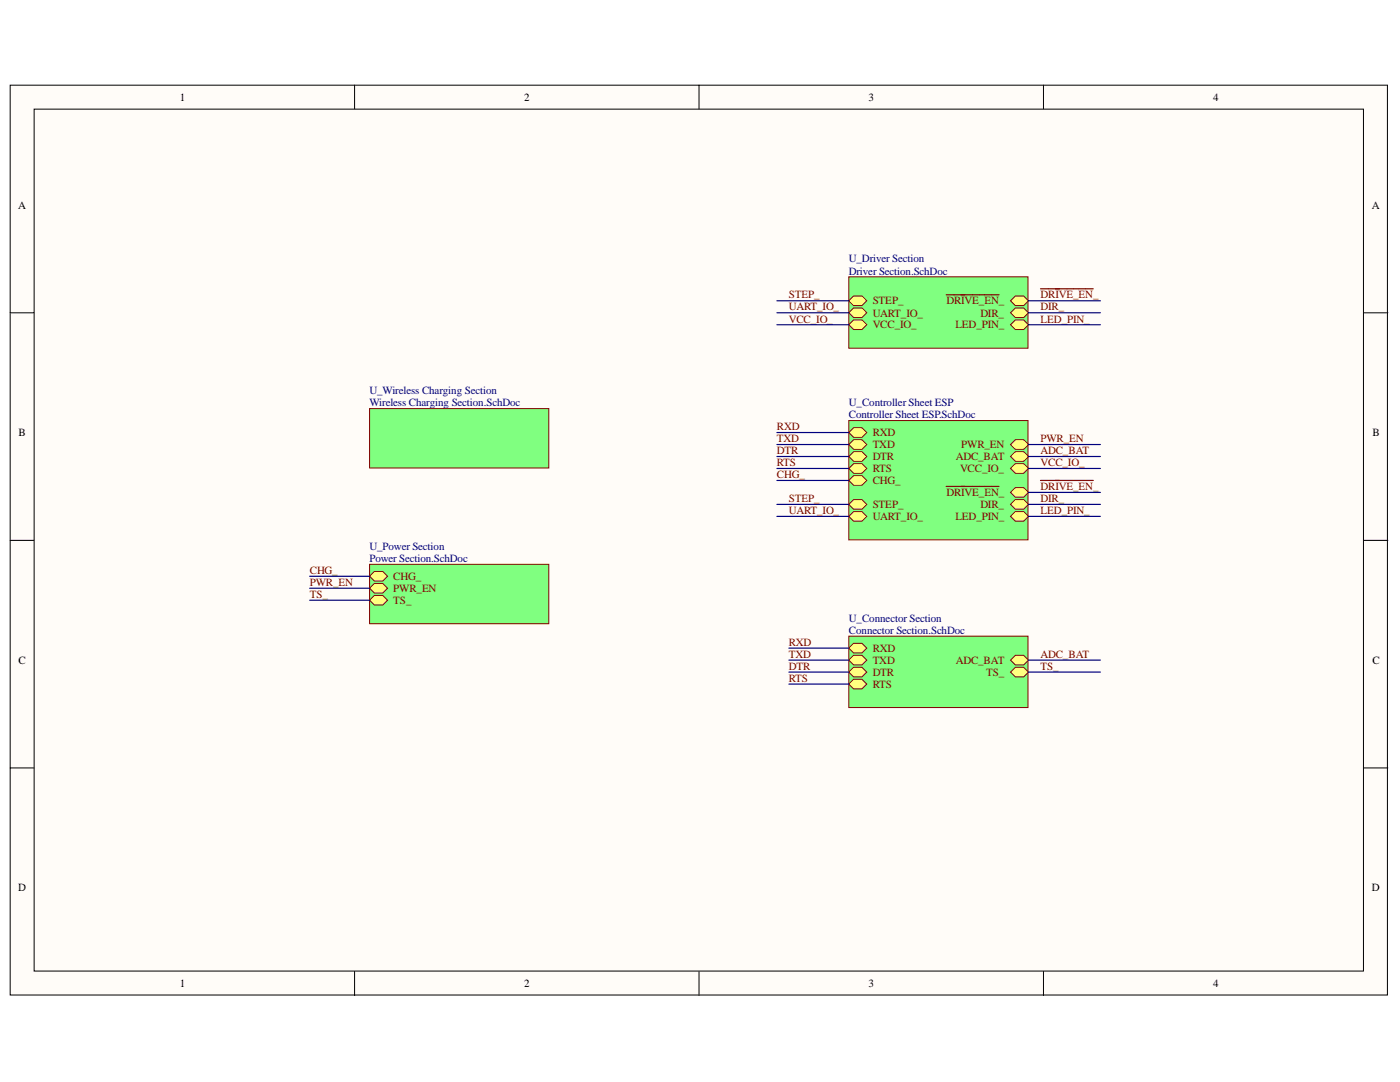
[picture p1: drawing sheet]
<svg xmlns="http://www.w3.org/2000/svg" width="279mm" height="216mm" viewBox="0 0 279 216" stroke-linecap="round" stroke-linejoin="round" font-family="sans-serif">
<defs><g id="words">
<g font-size="2.2">
<text x="35.9" y="20.1">1</text>
<text x="104.6" y="20.1">2</text>
<text x="173.3" y="20.1">3</text>
<text x="242.1" y="20.1">4</text>
<text x="3.6" y="41.6">A</text>
<text x="273.8" y="41.6">A</text>
<text x="3.7" y="87">B</text>
<text x="273.9" y="87">B</text>
<text x="3.7" y="132.4">C</text>
<text x="273.9" y="132.4">C</text>
<text x="3.6" y="177.8">D</text>
<text x="273.8" y="177.8">D</text>
<text x="35.9" y="196.9">1</text>
<text x="104.6" y="196.9">2</text>
<text x="173.3" y="196.9">3</text>
<text x="242.1" y="196.9">4</text>
</g>
<g font-size="2.2" fill="#000080">
<text x="169.4" y="52.4">U_Driver Section</text>
<text x="169.4" y="54.8">Driver Section.SchDoc</text>
<text x="73.8" y="78.6">U_Wireless Charging Section</text>
<text x="73.8" y="81.1">Wireless Charging Section.SchDoc</text>
<text x="169.4" y="81.1">U_Controller Sheet ESP</text>
<text x="169.4" y="83.5">Controller Sheet ESP.SchDoc</text>
<text x="73.8" y="109.8">U_Power Section</text>
<text x="73.8" y="112.1">Power Section.SchDoc</text>
<text x="169.4" y="124.1">U_Connector Section</text>
<text x="169.4" y="126.5">Connector Section.SchDoc</text>
</g>
<g font-size="2.2" fill="#800000">
<text x="157.4" y="59.5">STEP_</text>
<text x="207.7" y="59.5">DRIVE_EN_</text>
<text x="157.4" y="61.9">UART_IO_</text>
<text x="157.4" y="64.4">VCC_IO_</text>
<text x="174.2" y="60.7">STEP_</text>
<text x="174.2" y="63.2">UART_IO_</text>
<text x="174.2" y="65.5">VCC_IO_</text>
<text x="188.9" y="60.7">DRIVE_EN_</text>
<text x="190.7" y="65.5">LED_PIN_</text>
<text x="195.7" y="63.2">DIR_</text>
<text x="207.7" y="61.9">DIR_</text>
<text x="207.7" y="64.4">LED_PIN_</text>
<text x="155" y="85.8">RXD</text>
<text x="155" y="88.2">TXD</text>
<text x="174.2" y="87">RXD</text>
<text x="174.2" y="89.4">TXD</text>
<text x="191.8" y="89.4">PWR_EN</text>
<text x="207.7" y="88.2">PWR_EN</text>
<text x="155" y="90.7">DTR</text>
<text x="155" y="93">RTS</text>
<text x="155" y="95.4">CHG_</text>
<text x="174.2" y="91.8">DTR</text>
<text x="174.2" y="94.2">RTS</text>
<text x="190.7" y="91.8">ADC_BAT</text>
<text x="191.6" y="94.2">VCC_IO_</text>
<text x="207.7" y="90.7">ADC_BAT</text>
<text x="207.7" y="93">VCC_IO_</text>
<text x="157.4" y="100.2">STEP_</text>
<text x="174.2" y="101.4">STEP_</text>
<text x="174.2" y="96.6">CHG_</text>
<text x="188.9" y="99">DRIVE_EN_</text>
<text x="195.7" y="101.4">DIR_</text>
<text x="207.7" y="100.2">DIR_</text>
<text x="207.7" y="97.8">DRIVE_EN_</text>
<text x="157.4" y="102.6">UART_IO_</text>
<text x="174.2" y="103.8">UART_IO_</text>
<text x="190.7" y="103.8">LED_PIN_</text>
<text x="207.7" y="102.6">LED_PIN_</text>
<text x="61.8" y="119.3">TS_</text>
<text x="61.8" y="116.9">PWR_EN</text>
<text x="61.8" y="114.5">CHG_</text>
<text x="78.5" y="118.1">PWR_EN</text>
<text x="78.5" y="115.7">CHG_</text>
<text x="78.5" y="120.5">TS_</text>
<text x="157.4" y="128.9">RXD</text>
<text x="157.4" y="131.2">TXD</text>
<text x="174.2" y="130.1">RXD</text>
<text x="207.7" y="131.2">ADC_BAT</text>
<text x="157.4" y="133.6">DTR</text>
<text x="157.4" y="136.1">RTS</text>
<text x="174.2" y="132.4">TXD</text>
<text x="174.2" y="134.8">DTR</text>
<text x="174.2" y="137.2">RTS</text>
<text x="190.7" y="132.4">ADC_BAT</text>
<text x="196.8" y="134.8">TS_</text>
<text x="207.7" y="133.6">TS_</text>
</g>
</g></defs>
<g fill="#fffcf8" stroke="#000" stroke-width=".2">
<path d="M2 17h274.9v181.5h-274.9z"/>
<path d="M6.8 21.8h265.3v172h-265.3z"/>
</g>
<path d="M70.8 17v4.8M139.5 17v4.8M208.2 17v4.8M2 62.4h4.8M272.2 62.4h4.8M2 107.8h4.8M272.2 107.8h4.8M2 153.2h4.8M272.2 153.2h4.8M70.8 193.9v4.7M139.5 193.9v4.7M208.2 193.9v4.7" fill="none" stroke="#000" stroke-width=".2"/>
<path d="M73.8 112.6h35.7v11.9h-35.7z" fill="#80ff80" stroke="#800000" stroke-width=".2"/>
<path d="M73.8 117.4l.9-1h1.7l.9 1-.9 .9h-1.7z" fill-rule="evenodd" fill="#ffff80"/>
<path d="M73.8 117.4l.9-1h1.7l.9 1-.9 .9h-1.7z" fill="none" stroke="#800000" stroke-width=".2"/>
<path d="M73.8 119.8l.9-1h1.7l.9 1-.9 .9h-1.7z" fill-rule="evenodd" fill="#ffff80"/>
<path d="M73.8 119.8l.9-1h1.7l.9 1-.9 .9h-1.7z" fill="none" stroke="#800000" stroke-width=".2"/>
<path d="M73.8 115l.9-1h1.7l.9 1-.9 .9h-1.7z" fill-rule="evenodd" fill="#ffff80"/>
<path d="M73.8 115l.9-1h1.7l.9 1-.9 .9h-1.7z" fill="none" stroke="#800000" stroke-width=".2"/>
<g fill="#80ff80" stroke="#800000" stroke-width=".2">
<path d="M73.8 81.5h35.7v11.9h-35.7z"/>
<path d="M169.4 83.9h35.8v23.8h-35.8z"/>
</g>
<path d="M169.4 86.3l1-.9h1.6l1 .9-1 1h-1.6z" fill-rule="evenodd" fill="#ffff80"/>
<path d="M169.4 86.3l1-.9h1.6l1 .9-1 1h-1.6z" fill="none" stroke="#800000" stroke-width=".2"/>
<path d="M169.4 88.7l1-1h1.6l1 1-1 1h-1.6z" fill-rule="evenodd" fill="#ffff80"/>
<path d="M169.4 88.7l1-1h1.6l1 1-1 1h-1.6z" fill="none" stroke="#800000" stroke-width=".2"/>
<path d="M169.4 91.1l1-1h1.6l1 1-1 .9h-1.6z" fill-rule="evenodd" fill="#ffff80"/>
<path d="M169.4 91.1l1-1h1.6l1 1-1 .9h-1.6z" fill="none" stroke="#800000" stroke-width=".2"/>
<path d="M169.4 93.5l1-1h1.6l1 1-1 .9h-1.6z" fill-rule="evenodd" fill="#ffff80"/>
<path d="M169.4 93.5l1-1h1.6l1 1-1 .9h-1.6z" fill="none" stroke="#800000" stroke-width=".2"/>
<path d="M201.7 100.6l.9-.9h1.7l1 .9-1 1h-1.7z" fill-rule="evenodd" fill="#ffff80"/>
<path d="M201.7 100.6l.9-.9h1.7l1 .9-1 1h-1.7z" fill="none" stroke="#800000" stroke-width=".2"/>
<path d="M169.4 103l1-.9h1.6l1 .9-1 1h-1.6z" fill-rule="evenodd" fill="#ffff80"/>
<path d="M169.4 103l1-.9h1.6l1 .9-1 1h-1.6z" fill="none" stroke="#800000" stroke-width=".2"/>
<path d="M201.7 88.7l.9-1h1.7l1 1-1 1h-1.7z" fill-rule="evenodd" fill="#ffff80"/>
<path d="M201.7 88.7l.9-1h1.7l1 1-1 1h-1.7z" fill="none" stroke="#800000" stroke-width=".2"/>
<path d="M201.7 91.1l.9-1h1.7l1 1-1 .9h-1.7z" fill-rule="evenodd" fill="#ffff80"/>
<path d="M201.7 91.1l.9-1h1.7l1 1-1 .9h-1.7z" fill="none" stroke="#800000" stroke-width=".2"/>
<path d="M201.7 98.3l.9-1h1.7l1 1-1 .9h-1.7z" fill-rule="evenodd" fill="#ffff80"/>
<path d="M201.7 98.3l.9-1h1.7l1 1-1 .9h-1.7z" fill="none" stroke="#800000" stroke-width=".2"/>
<path d="M188.8 97.1h10.6" fill="none" stroke="#800000" stroke-width=".24"/>
<path d="M169.4 100.6l1-.9h1.6l1 .9-1 1h-1.6z" fill-rule="evenodd" fill="#ffff80"/>
<path d="M169.4 100.6l1-.9h1.6l1 .9-1 1h-1.6z" fill="none" stroke="#800000" stroke-width=".2"/>
<path d="M169.4 95.9l1-1h1.6l1 1-1 .9h-1.6z" fill-rule="evenodd" fill="#ffff80"/>
<path d="M169.4 95.9l1-1h1.6l1 1-1 .9h-1.6z" fill="none" stroke="#800000" stroke-width=".2"/>
<path d="M201.7 103l.9-.9h1.7l1 .9-1 1h-1.7z" fill-rule="evenodd" fill="#ffff80"/>
<path d="M201.7 103l.9-.9h1.7l1 .9-1 1h-1.7z" fill="none" stroke="#800000" stroke-width=".2"/>
<path d="M201.7 93.5l.9-1h1.7l1 1-1 .9h-1.7z" fill-rule="evenodd" fill="#ffff80"/>
<path d="M201.7 93.5l.9-1h1.7l1 1-1 .9h-1.7z" fill="none" stroke="#800000" stroke-width=".2"/>
<path d="M169.4 126.9h35.8v14.3h-35.8z" fill="#80ff80" stroke="#800000" stroke-width=".2"/>
<path d="M169.4 129.3l1-.9h1.6l1 .9-1 1h-1.6z" fill-rule="evenodd" fill="#ffff80"/>
<path d="M169.4 129.3l1-.9h1.6l1 .9-1 1h-1.6z" fill="none" stroke="#800000" stroke-width=".2"/>
<path d="M169.4 131.7l1-.9h1.6l1 .9-1 1h-1.6z" fill-rule="evenodd" fill="#ffff80"/>
<path d="M169.4 131.7l1-.9h1.6l1 .9-1 1h-1.6z" fill="none" stroke="#800000" stroke-width=".2"/>
<path d="M169.4 134.1l1-.9h1.6l1 .9-1 1h-1.6z" fill-rule="evenodd" fill="#ffff80"/>
<path d="M169.4 134.1l1-.9h1.6l1 .9-1 1h-1.6z" fill="none" stroke="#800000" stroke-width=".2"/>
<path d="M169.4 136.5l1-1h1.6l1 1-1 1h-1.6z" fill-rule="evenodd" fill="#ffff80"/>
<path d="M169.4 136.5l1-1h1.6l1 1-1 1h-1.6z" fill="none" stroke="#800000" stroke-width=".2"/>
<path d="M201.7 131.7l.9-.9h1.7l1 .9-1 1h-1.7z" fill-rule="evenodd" fill="#ffff80"/>
<path d="M201.7 131.7l.9-.9h1.7l1 .9-1 1h-1.7z" fill="none" stroke="#800000" stroke-width=".2"/>
<path d="M201.7 134.1l.9-.9h1.7l1 .9-1 1h-1.7z" fill-rule="evenodd" fill="#ffff80"/>
<path d="M201.7 134.1l.9-.9h1.7l1 .9-1 1h-1.7z" fill="none" stroke="#800000" stroke-width=".2"/>
<path d="M169.4 55.2h35.8v14.3h-35.8z" fill="#80ff80" stroke="#800000" stroke-width=".2"/>
<path d="M169.4 60l1-.9h1.6l1 .9-1 1h-1.6z" fill-rule="evenodd" fill="#ffff80"/>
<path d="M169.4 60l1-.9h1.6l1 .9-1 1h-1.6z" fill="none" stroke="#800000" stroke-width=".2"/>
<path d="M201.7 62.4l.9-.9h1.7l1 .9-1 1h-1.7z" fill-rule="evenodd" fill="#ffff80"/>
<path d="M201.7 62.4l.9-.9h1.7l1 .9-1 1h-1.7z" fill="none" stroke="#800000" stroke-width=".2"/>
<path d="M169.4 62.4l1-.9h1.6l1 .9-1 1h-1.6z" fill-rule="evenodd" fill="#ffff80"/>
<path d="M169.4 62.4l1-.9h1.6l1 .9-1 1h-1.6z" fill="none" stroke="#800000" stroke-width=".2"/>
<path d="M201.7 60l.9-.9h1.7l1 .9-1 1h-1.7z" fill-rule="evenodd" fill="#ffff80"/>
<path d="M201.7 60l.9-.9h1.7l1 .9-1 1h-1.7z" fill="none" stroke="#800000" stroke-width=".2"/>
<path d="M188.8 58.8h10.6" fill="none" stroke="#800000" stroke-width=".24"/>
<path d="M201.7 64.8l.9-1h1.7l1 1-1 1h-1.7z" fill-rule="evenodd" fill="#ffff80"/>
<path d="M201.7 64.8l.9-1h1.7l1 1-1 1h-1.7z" fill="none" stroke="#800000" stroke-width=".2"/>
<path d="M169.4 64.8l1-1h1.6l1 1-1 1h-1.6z" fill-rule="evenodd" fill="#ffff80"/>
<path d="M169.4 64.8l1-1h1.6l1 1-1 1h-1.6z" fill="none" stroke="#800000" stroke-width=".2"/>
<path d="M207.6 57.6h10.6M207.6 95.9h10.6" fill="none" stroke="#800000" stroke-width=".24"/>
<g fill="none" stroke="#000080" stroke-width=".24">
<path d="M155 62.4h14.4M155 60h14.4M155 64.8h14.4M205.3 62.4h14.3M205.3 60h14.3M205.3 64.8h14.3M155 86.3h14.4M155 93.5h14.4M155 91.1h14.4M155 88.7h14.4M155 95.9h14.4M205.3 93.5h14.3"/>
<path d="M205.3 91.1h14.3M205.3 88.7h14.3M205.3 98.3h14.3M61.8 119.8h12M61.8 117.4h12M61.8 115h12M155 100.6h14.4M155 103h14.4M205.3 100.6h14.3M205.3 103h14.3M157.4 136.5h12M157.4 134.1h12"/>
<path d="M157.4 131.7h12M157.4 129.3h12M205.3 134.1h14.3M205.3 131.7h14.3"/>
</g>
<use href="#words"/>
</svg>
